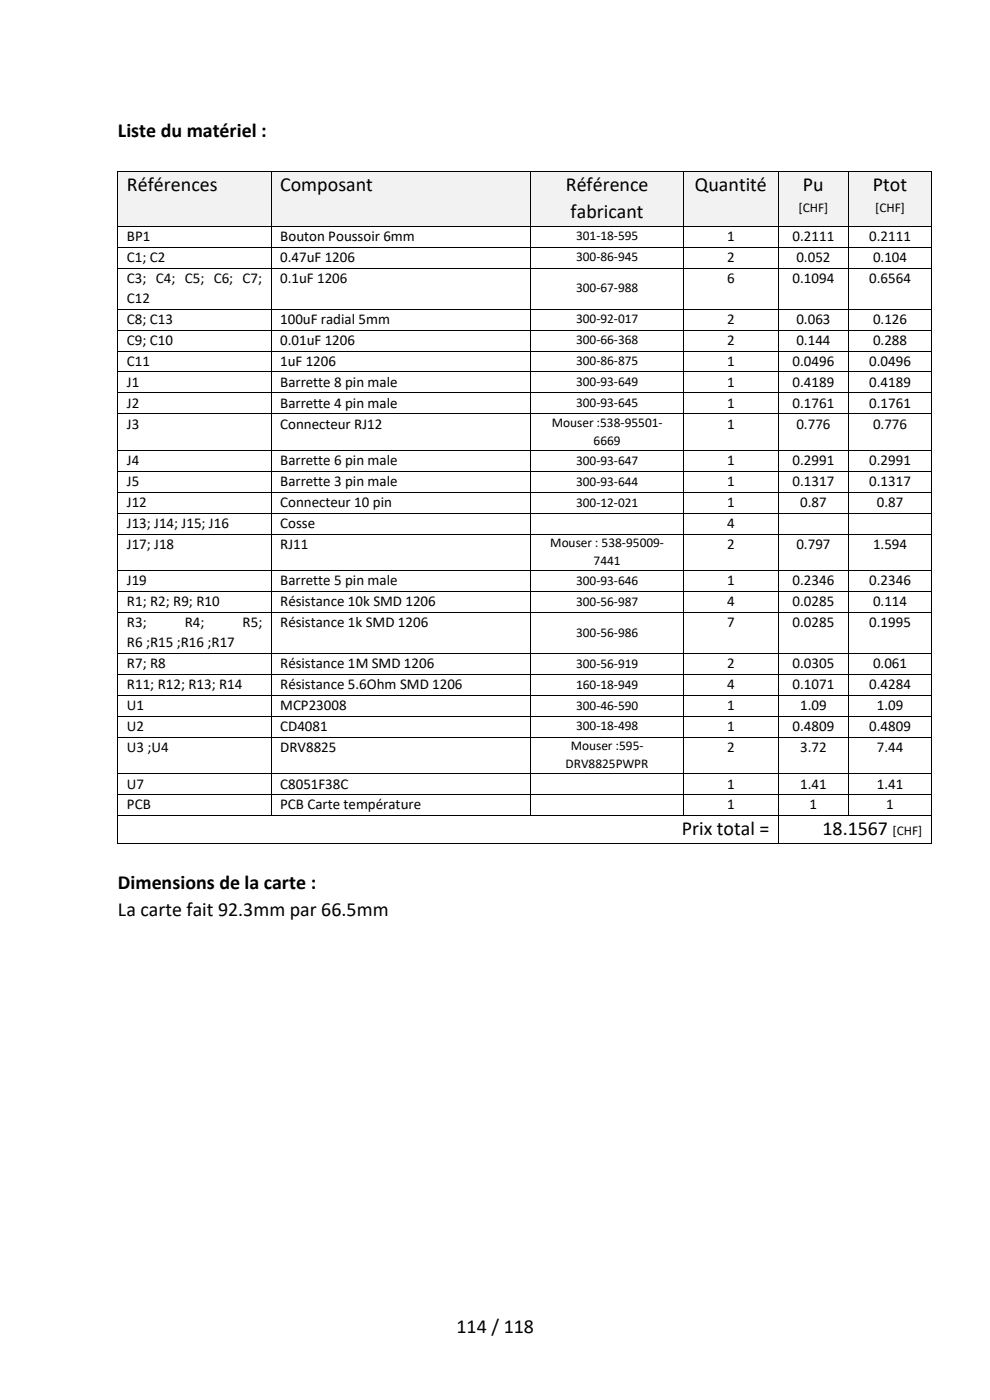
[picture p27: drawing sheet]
<svg xmlns="http://www.w3.org/2000/svg" width="210mm" height="297mm" viewBox="0 0 210 297" stroke-linecap="round" stroke-linejoin="round" font-family="sans-serif">
<defs><g id="words">
<g font-size="4.2">
<text x="25" y="29">Liste du matériel :</text>
<text x="26.9" y="40.6">Références</text>
<text x="59.4" y="40.6">Composant</text>
<text x="120" y="40.6">Référence</text>
<text x="147.4" y="40.6">Quantité</text>
<text x="170.3" y="40.6">Pu</text>
<text x="185.2" y="40.6">Ptot</text>
<text x="121.1" y="46.3">fabricant</text>
<text x="144.6" y="177.2">Prix total =</text>
<text x="174.4" y="177.2">18.1567</text>
<text x="25" y="188.7">Dimensions de la carte :</text>
<text x="25" y="194.4">La carte fait 92.3mm par 66.5mm</text>
<text x="96.8" y="282.9">114 / 118</text>
</g>
<g font-size="3.2">
<text x="26.9" y="51.1">BP1</text>
<text x="59.4" y="51.1">Bouton Poussoir 6mm</text>
<text x="154.2" y="51.1">1</text>
<text x="168.1" y="51.1">0.2111</text>
<text x="184.4" y="51.1">0.2111</text>
<text x="26.9" y="55.5">C1; C2</text>
<text x="26.9" y="60">C3; C4; C5; C6; C7;</text>
<text x="59.4" y="55.5">0.47uF 1206</text>
<text x="59.4" y="60">0.1uF 1206</text>
<text x="154.2" y="55.5">2</text>
<text x="154.2" y="60">6</text>
<text x="168.1" y="60">0.1094</text>
<text x="168.9" y="55.5">0.052</text>
<text x="184.4" y="60">0.6564</text>
<text x="185.2" y="55.5">0.104</text>
<text x="26.9" y="64.3">C12</text>
<text x="26.9" y="68.7">C8; C13</text>
<text x="59.4" y="68.7">100uF radial 5mm</text>
<text x="154.2" y="68.7">2</text>
<text x="168.9" y="68.7">0.063</text>
<text x="185.2" y="68.7">0.126</text>
<text x="26.9" y="73.1">C9; C10</text>
<text x="26.9" y="77.6">C11</text>
<text x="59.4" y="73.1">0.01uF 1206</text>
<text x="59.4" y="77.6">1uF 1206</text>
<text x="154.2" y="73.1">2</text>
<text x="154.2" y="77.6">1</text>
<text x="168.1" y="77.6">0.0496</text>
<text x="168.9" y="73.1">0.144</text>
<text x="184.4" y="77.6">0.0496</text>
<text x="185.2" y="73.1">0.288</text>
<text x="26.9" y="82">J1</text>
<text x="59.4" y="82">Barrette 8 pin male</text>
<text x="154.2" y="82">1</text>
<text x="168.1" y="82">0.4189</text>
<text x="184.4" y="82">0.4189</text>
<text x="26.9" y="86.5">J2</text>
<text x="59.4" y="86.5">Barrette 4 pin male</text>
<text x="154.2" y="86.5">1</text>
<text x="168.1" y="86.5">0.1761</text>
<text x="184.4" y="86.5">0.1761</text>
<text x="26.9" y="90.9">J3</text>
<text x="59.4" y="90.9">Connecteur RJ12</text>
<text x="154.2" y="90.9">1</text>
<text x="168.9" y="90.9">0.776</text>
<text x="185.2" y="90.9">0.776</text>
<text x="26.9" y="98.7">J4</text>
<text x="59.4" y="98.7">Barrette 6 pin male</text>
<text x="154.2" y="98.7">1</text>
<text x="168.1" y="98.7">0.2991</text>
<text x="184.4" y="98.7">0.2991</text>
<text x="26.9" y="103.1">J5</text>
<text x="26.9" y="107.5">J12</text>
<text x="59.4" y="103.1">Barrette 3 pin male</text>
<text x="59.4" y="107.5">Connecteur 10 pin</text>
<text x="154.2" y="103.1">1</text>
<text x="154.2" y="107.5">1</text>
<text x="168.1" y="103.1">0.1317</text>
<text x="169.7" y="107.5">0.87</text>
<text x="184.4" y="103.1">0.1317</text>
<text x="186" y="107.5">0.87</text>
<text x="26.9" y="112">J13; J14; J15; J16</text>
<text x="59.4" y="112">Cosse</text>
<text x="154.2" y="112">4</text>
<text x="26.9" y="116.4">J17; J18</text>
<text x="59.4" y="116.4">RJ11</text>
<text x="154.2" y="116.4">2</text>
<text x="168.9" y="116.4">0.797</text>
<text x="185.2" y="116.4">1.594</text>
<text x="26.9" y="124.2">J19</text>
<text x="59.4" y="124.2">Barrette 5 pin male</text>
<text x="154.2" y="124.2">1</text>
<text x="168.1" y="124.2">0.2346</text>
<text x="184.4" y="124.2">0.2346</text>
<text x="26.9" y="128.6">R1; R2; R9; R10</text>
<text x="59.4" y="128.6">Résistance 10k SMD 1206</text>
<text x="154.2" y="128.6">4</text>
<text x="168.1" y="128.6">0.0285</text>
<text x="185.2" y="128.6">0.114</text>
<text x="26.9" y="133.1">R3;</text>
<text x="26.9" y="137.3">R6 ;R15 ;R16 ;R17</text>
<text x="39.2" y="133.1">R4;</text>
<text x="51.5" y="133.1">R5;</text>
<text x="59.4" y="133.1">Résistance 1k SMD 1206</text>
<text x="154.2" y="133.1">7</text>
<text x="168.1" y="133.1">0.0285</text>
<text x="184.4" y="133.1">0.1995</text>
<text x="26.9" y="141.7">R7; R8</text>
<text x="59.4" y="141.7">Résistance 1M SMD 1206</text>
<text x="154.2" y="141.7">2</text>
<text x="168.1" y="141.7">0.0305</text>
<text x="185.2" y="141.7">0.061</text>
<text x="26.9" y="146.2">R11; R12; R13; R14</text>
<text x="59.4" y="146.2">Résistance 5.6Ohm SMD 1206</text>
<text x="154.2" y="146.2">4</text>
<text x="168.1" y="146.2">0.1071</text>
<text x="184.4" y="146.2">0.4284</text>
<text x="26.9" y="150.6">U1</text>
<text x="26.9" y="155.1">U2</text>
<text x="59.4" y="150.6">MCP23008</text>
<text x="59.4" y="155.1">CD4081</text>
<text x="154.2" y="150.6">1</text>
<text x="154.2" y="155.1">1</text>
<text x="168.1" y="155.1">0.4809</text>
<text x="169.7" y="150.6">1.09</text>
<text x="184.4" y="155.1">0.4809</text>
<text x="186" y="150.6">1.09</text>
<text x="26.9" y="159.5">U3 ;U4</text>
<text x="59.4" y="159.5">DRV8825</text>
<text x="154.2" y="159.5">2</text>
<text x="169.7" y="159.5">3.72</text>
<text x="186" y="159.5">7.44</text>
<text x="26.9" y="167.3">U7</text>
<text x="59.4" y="167.3">C8051F38C</text>
<text x="154.2" y="167.3">1</text>
<text x="169.7" y="167.3">1.41</text>
<text x="186" y="167.3">1.41</text>
<text x="26.9" y="171.7">PCB</text>
<text x="59.4" y="171.7">PCB Carte température</text>
<text x="154.2" y="171.7">1</text>
<text x="171.7" y="171.7">1</text>
<text x="188" y="171.7">1</text>
</g>
<g font-size="2.8">
<text x="169.4" y="44.9">[CHF]</text>
<text x="185.7" y="44.9">[CHF]</text>
<text x="122.2" y="51">301-18-595</text>
<text x="122.2" y="55.5">300-86-945</text>
<text x="122.2" y="62">300-67-988</text>
<text x="122.2" y="68.6">300-92-017</text>
<text x="122.2" y="73">300-66-368</text>
<text x="122.2" y="77.5">300-86-875</text>
<text x="122.2" y="81.9">300-93-649</text>
<text x="122.2" y="86.4">300-93-645</text>
<text x="117.1" y="90.6">Mouser :538-95501-</text>
<text x="125.9" y="94.3">6669</text>
<text x="122.2" y="98.6">300-93-647</text>
<text x="122.2" y="103">300-93-644</text>
<text x="122.2" y="107.5">300-12-021</text>
<text x="116.7" y="116.1">Mouser : 538-95009-</text>
<text x="125.9" y="119.9">7441</text>
<text x="122.2" y="124.1">300-93-646</text>
<text x="122.2" y="128.5">300-56-987</text>
<text x="122.2" y="135.1">300-56-986</text>
<text x="122.2" y="141.7">300-56-919</text>
<text x="122.2" y="146.1">160-18-949</text>
<text x="122.2" y="150.6">300-46-590</text>
<text x="122.2" y="155">300-18-498</text>
<text x="121.1" y="159.2">Mouser :595-</text>
<text x="120" y="163">DRV8825PWPR</text>
<text x="189.3" y="177.2">[CHF]</text>
</g>
</g></defs>
<g fill="#f2f2f2">
<path d="M25.1 36.6h32.4v11.3h-32.4z" fill-rule="evenodd"/>
<path d="M26.9 36.6h28.7v5.7h-28.7z" fill-rule="evenodd"/>
<path d="M57.6 36.6h54.9v11.3h-54.9z" fill-rule="evenodd"/>
<path d="M59.4 36.6h51.2v5.7h-51.2z" fill-rule="evenodd"/>
<path d="M112.6 36.6h32.4v11.3h-32.4z" fill-rule="evenodd"/>
<path d="M114.5 36.6h28.7v5.7h-28.7z" fill-rule="evenodd"/>
<path d="M114.5 42.3h28.7v5.6h-28.7z" fill-rule="evenodd"/>
<path d="M145.1 36.6h19.9v11.3h-19.9z" fill-rule="evenodd"/>
<path d="M147 36.6h16.1v5.7h-16.1z" fill-rule="evenodd"/>
<path d="M165.1 36.6h14.9v11.3h-14.9z" fill-rule="evenodd"/>
<path d="M167 36.6h11.2v5.7h-11.2z" fill-rule="evenodd"/>
<path d="M167 42.3h11.2v3.7h-11.2z" fill-rule="evenodd"/>
<path d="M180.2 36.6h17.3v11.3h-17.3z" fill-rule="evenodd"/>
<path d="M182 36.6h13.7v5.7h-13.7z" fill-rule="evenodd"/>
<path d="M182 42.3h13.7v3.7h-13.7z" fill-rule="evenodd"/>
</g>
<g fill="#000">
<path d="M24.9 36.4h.2v.1h-.2z" fill-rule="evenodd"/>
<path d="M24.9 36.4h.2v.1h-.2z" fill-rule="evenodd"/>
<path d="M57.5 36.4h.1v.1h-.1z" fill-rule="evenodd"/>
<path d="M112.5 36.4h.2v.1h-.2z" fill-rule="evenodd"/>
<path d="M145 36.4h.1v.1h-.1z" fill-rule="evenodd"/>
<path d="M165 36.4h.2v.1h-.2z" fill-rule="evenodd"/>
<path d="M180 36.4h.2v.1h-.2z" fill-rule="evenodd"/>
<path d="M197.5 36.4h.1v.1h-.1z" fill-rule="evenodd"/>
<path d="M197.5 36.4h.1v.1h-.1z" fill-rule="evenodd"/>
<path d="M24.9 47.9h.2v.2h-.2z" fill-rule="evenodd"/>
<path d="M24.9 52.4h.2v.1h-.2z" fill-rule="evenodd"/>
<path d="M24.9 56.8h.2v.2h-.2z" fill-rule="evenodd"/>
<path d="M57.5 47.9h.1v.2h-.1z" fill-rule="evenodd"/>
<path d="M57.5 52.4h.1v.1h-.1z" fill-rule="evenodd"/>
<path d="M57.5 56.8h.1v.2h-.1z" fill-rule="evenodd"/>
<path d="M112.5 47.9h.2v.2h-.2z" fill-rule="evenodd"/>
<path d="M112.5 52.4h.2v.1h-.2z" fill-rule="evenodd"/>
<path d="M112.5 56.8h.2v.2h-.2z" fill-rule="evenodd"/>
<path d="M145 47.9h.1v.2h-.1z" fill-rule="evenodd"/>
<path d="M145 52.4h.1v.1h-.1z" fill-rule="evenodd"/>
<path d="M145 56.8h.1v.2h-.1z" fill-rule="evenodd"/>
<path d="M165 47.9h.2v.2h-.2z" fill-rule="evenodd"/>
<path d="M165 52.4h.2v.1h-.2z" fill-rule="evenodd"/>
<path d="M165 56.8h.2v.2h-.2z" fill-rule="evenodd"/>
<path d="M180 47.9h.2v.2h-.2z" fill-rule="evenodd"/>
<path d="M180 52.4h.2v.1h-.2z" fill-rule="evenodd"/>
<path d="M180 56.8h.2v.2h-.2z" fill-rule="evenodd"/>
<path d="M197.5 47.9h.1v.2h-.1z" fill-rule="evenodd"/>
<path d="M197.5 52.4h.1v.1h-.1z" fill-rule="evenodd"/>
<path d="M197.5 56.8h.1v.2h-.1z" fill-rule="evenodd"/>
<path d="M24.9 65.5h.2v.2h-.2z" fill-rule="evenodd"/>
<path d="M24.9 69.9h.2v.2h-.2z" fill-rule="evenodd"/>
<path d="M24.9 74.4h.2v.2h-.2z" fill-rule="evenodd"/>
<path d="M24.9 78.8h.2v.2h-.2z" fill-rule="evenodd"/>
<path d="M57.5 65.5h.1v.2h-.1z" fill-rule="evenodd"/>
<path d="M57.5 69.9h.1v.2h-.1z" fill-rule="evenodd"/>
<path d="M57.5 74.4h.1v.2h-.1z" fill-rule="evenodd"/>
<path d="M57.5 78.8h.1v.2h-.1z" fill-rule="evenodd"/>
<path d="M112.5 65.5h.2v.2h-.2z" fill-rule="evenodd"/>
<path d="M112.5 69.9h.2v.2h-.2z" fill-rule="evenodd"/>
<path d="M112.5 74.4h.2v.2h-.2z" fill-rule="evenodd"/>
<path d="M112.5 78.8h.2v.2h-.2z" fill-rule="evenodd"/>
<path d="M145 65.5h.1v.2h-.1z" fill-rule="evenodd"/>
<path d="M145 69.9h.1v.2h-.1z" fill-rule="evenodd"/>
<path d="M145 74.4h.1v.2h-.1z" fill-rule="evenodd"/>
<path d="M145 78.8h.1v.2h-.1z" fill-rule="evenodd"/>
<path d="M165 65.5h.2v.2h-.2z" fill-rule="evenodd"/>
<path d="M165 69.9h.2v.2h-.2z" fill-rule="evenodd"/>
<path d="M165 74.4h.2v.2h-.2z" fill-rule="evenodd"/>
<path d="M165 78.8h.2v.2h-.2z" fill-rule="evenodd"/>
<path d="M180 65.5h.2v.2h-.2z" fill-rule="evenodd"/>
<path d="M180 69.9h.2v.2h-.2z" fill-rule="evenodd"/>
<path d="M180 74.4h.2v.2h-.2z" fill-rule="evenodd"/>
<path d="M180 78.8h.2v.2h-.2z" fill-rule="evenodd"/>
<path d="M197.5 65.5h.1v.2h-.1z" fill-rule="evenodd"/>
<path d="M197.5 69.9h.1v.2h-.1z" fill-rule="evenodd"/>
<path d="M197.5 74.4h.1v.2h-.1z" fill-rule="evenodd"/>
<path d="M197.5 78.8h.1v.2h-.1z" fill-rule="evenodd"/>
<path d="M24.9 83.3h.2v.1h-.2z" fill-rule="evenodd"/>
<path d="M24.9 87.7h.2v.2h-.2z" fill-rule="evenodd"/>
<path d="M24.9 95.5h.2v.1h-.2z" fill-rule="evenodd"/>
<path d="M57.5 83.3h.1v.1h-.1z" fill-rule="evenodd"/>
<path d="M57.5 87.7h.1v.2h-.1z" fill-rule="evenodd"/>
<path d="M57.5 95.5h.1v.1h-.1z" fill-rule="evenodd"/>
<path d="M112.5 83.3h.2v.1h-.2z" fill-rule="evenodd"/>
<path d="M112.5 87.7h.2v.2h-.2z" fill-rule="evenodd"/>
<path d="M112.5 95.5h.2v.1h-.2z" fill-rule="evenodd"/>
<path d="M145 83.3h.1v.1h-.1z" fill-rule="evenodd"/>
<path d="M145 87.7h.1v.2h-.1z" fill-rule="evenodd"/>
<path d="M145 95.5h.1v.1h-.1z" fill-rule="evenodd"/>
<path d="M165 83.3h.2v.1h-.2z" fill-rule="evenodd"/>
<path d="M165 87.7h.2v.2h-.2z" fill-rule="evenodd"/>
<path d="M165 95.5h.2v.1h-.2z" fill-rule="evenodd"/>
<path d="M180 83.3h.2v.1h-.2z" fill-rule="evenodd"/>
<path d="M180 87.7h.2v.2h-.2z" fill-rule="evenodd"/>
<path d="M180 95.5h.2v.1h-.2z" fill-rule="evenodd"/>
<path d="M197.5 83.3h.1v.1h-.1z" fill-rule="evenodd"/>
<path d="M197.5 87.7h.1v.2h-.1z" fill-rule="evenodd"/>
<path d="M197.5 95.5h.1v.1h-.1z" fill-rule="evenodd"/>
<path d="M24.9 99.9h.2v.2h-.2z" fill-rule="evenodd"/>
<path d="M24.9 104.4h.2v.1h-.2z" fill-rule="evenodd"/>
<path d="M24.9 108.8h.2v.2h-.2z" fill-rule="evenodd"/>
<path d="M24.9 113.3h.2v.1h-.2z" fill-rule="evenodd"/>
<path d="M57.5 99.9h.1v.2h-.1z" fill-rule="evenodd"/>
<path d="M57.5 104.4h.1v.1h-.1z" fill-rule="evenodd"/>
<path d="M57.5 108.8h.1v.2h-.1z" fill-rule="evenodd"/>
<path d="M57.5 113.3h.1v.1h-.1z" fill-rule="evenodd"/>
<path d="M112.5 99.9h.2v.2h-.2z" fill-rule="evenodd"/>
<path d="M112.5 104.4h.2v.1h-.2z" fill-rule="evenodd"/>
<path d="M112.5 108.8h.2v.2h-.2z" fill-rule="evenodd"/>
<path d="M112.5 113.3h.2v.1h-.2z" fill-rule="evenodd"/>
<path d="M145 99.9h.1v.2h-.1z" fill-rule="evenodd"/>
<path d="M145 104.4h.1v.1h-.1z" fill-rule="evenodd"/>
<path d="M145 108.8h.1v.2h-.1z" fill-rule="evenodd"/>
<path d="M145 113.3h.1v.1h-.1z" fill-rule="evenodd"/>
<path d="M165 99.9h.2v.2h-.2z" fill-rule="evenodd"/>
<path d="M165 104.4h.2v.1h-.2z" fill-rule="evenodd"/>
<path d="M165 108.8h.2v.2h-.2z" fill-rule="evenodd"/>
<path d="M165 113.3h.2v.1h-.2z" fill-rule="evenodd"/>
<path d="M180 99.9h.2v.2h-.2z" fill-rule="evenodd"/>
<path d="M180 104.4h.2v.1h-.2z" fill-rule="evenodd"/>
<path d="M180 108.8h.2v.2h-.2z" fill-rule="evenodd"/>
<path d="M180 113.3h.2v.1h-.2z" fill-rule="evenodd"/>
<path d="M197.5 99.9h.1v.2h-.1z" fill-rule="evenodd"/>
<path d="M197.5 104.4h.1v.1h-.1z" fill-rule="evenodd"/>
<path d="M197.5 108.8h.1v.2h-.1z" fill-rule="evenodd"/>
<path d="M197.5 113.3h.1v.1h-.1z" fill-rule="evenodd"/>
<path d="M24.9 121h.2v.2h-.2z" fill-rule="evenodd"/>
<path d="M24.9 125.5h.2v.1h-.2z" fill-rule="evenodd"/>
<path d="M24.9 129.9h.2v.1h-.2z" fill-rule="evenodd"/>
<path d="M24.9 138.6h.2v.1h-.2z" fill-rule="evenodd"/>
<path d="M57.5 121h.1v.2h-.1z" fill-rule="evenodd"/>
<path d="M57.5 125.5h.1v.1h-.1z" fill-rule="evenodd"/>
<path d="M57.5 129.9h.1v.1h-.1z" fill-rule="evenodd"/>
<path d="M57.5 138.6h.1v.1h-.1z" fill-rule="evenodd"/>
<path d="M112.5 121h.2v.2h-.2z" fill-rule="evenodd"/>
<path d="M112.5 125.5h.2v.1h-.2z" fill-rule="evenodd"/>
<path d="M112.5 129.9h.2v.1h-.2z" fill-rule="evenodd"/>
<path d="M112.5 138.6h.2v.1h-.2z" fill-rule="evenodd"/>
<path d="M145 121h.1v.2h-.1z" fill-rule="evenodd"/>
<path d="M145 125.5h.1v.1h-.1z" fill-rule="evenodd"/>
<path d="M145 129.9h.1v.1h-.1z" fill-rule="evenodd"/>
<path d="M145 138.6h.1v.1h-.1z" fill-rule="evenodd"/>
<path d="M165 121h.2v.2h-.2z" fill-rule="evenodd"/>
<path d="M165 125.5h.2v.1h-.2z" fill-rule="evenodd"/>
<path d="M165 129.9h.2v.1h-.2z" fill-rule="evenodd"/>
<path d="M165 138.6h.2v.1h-.2z" fill-rule="evenodd"/>
<path d="M180 121h.2v.2h-.2z" fill-rule="evenodd"/>
<path d="M180 125.5h.2v.1h-.2z" fill-rule="evenodd"/>
<path d="M180 129.9h.2v.1h-.2z" fill-rule="evenodd"/>
<path d="M180 138.6h.2v.1h-.2z" fill-rule="evenodd"/>
<path d="M197.5 121h.1v.2h-.1z" fill-rule="evenodd"/>
<path d="M197.5 125.5h.1v.1h-.1z" fill-rule="evenodd"/>
<path d="M197.5 129.9h.1v.1h-.1z" fill-rule="evenodd"/>
<path d="M197.5 138.6h.1v.1h-.1z" fill-rule="evenodd"/>
<path d="M24.9 143h.2v.2h-.2z" fill-rule="evenodd"/>
<path d="M24.9 147.5h.2v.1h-.2z" fill-rule="evenodd"/>
<path d="M24.9 151.9h.2v.2h-.2z" fill-rule="evenodd"/>
<path d="M24.9 156.4h.2v.1h-.2z" fill-rule="evenodd"/>
<path d="M57.5 143h.1v.2h-.1z" fill-rule="evenodd"/>
<path d="M57.5 147.5h.1v.1h-.1z" fill-rule="evenodd"/>
<path d="M57.5 151.9h.1v.2h-.1z" fill-rule="evenodd"/>
<path d="M57.5 156.4h.1v.1h-.1z" fill-rule="evenodd"/>
<path d="M112.5 143h.2v.2h-.2z" fill-rule="evenodd"/>
<path d="M112.5 147.5h.2v.1h-.2z" fill-rule="evenodd"/>
<path d="M112.5 151.9h.2v.2h-.2z" fill-rule="evenodd"/>
<path d="M112.5 156.4h.2v.1h-.2z" fill-rule="evenodd"/>
<path d="M145 143h.1v.2h-.1z" fill-rule="evenodd"/>
<path d="M145 147.5h.1v.1h-.1z" fill-rule="evenodd"/>
<path d="M145 151.9h.1v.2h-.1z" fill-rule="evenodd"/>
<path d="M145 156.4h.1v.1h-.1z" fill-rule="evenodd"/>
<path d="M165 143h.2v.2h-.2z" fill-rule="evenodd"/>
<path d="M165 147.5h.2v.1h-.2z" fill-rule="evenodd"/>
<path d="M165 151.9h.2v.2h-.2z" fill-rule="evenodd"/>
<path d="M165 156.4h.2v.1h-.2z" fill-rule="evenodd"/>
<path d="M180 143h.2v.2h-.2z" fill-rule="evenodd"/>
<path d="M180 147.5h.2v.1h-.2z" fill-rule="evenodd"/>
<path d="M180 151.9h.2v.2h-.2z" fill-rule="evenodd"/>
<path d="M180 156.4h.2v.1h-.2z" fill-rule="evenodd"/>
<path d="M197.5 143h.1v.2h-.1z" fill-rule="evenodd"/>
<path d="M197.5 147.5h.1v.1h-.1z" fill-rule="evenodd"/>
<path d="M197.5 151.9h.1v.2h-.1z" fill-rule="evenodd"/>
<path d="M197.5 156.4h.1v.1h-.1z" fill-rule="evenodd"/>
<path d="M24.9 164.1h.2v.2h-.2z" fill-rule="evenodd"/>
<path d="M24.9 168.6h.2v.1h-.2z" fill-rule="evenodd"/>
<path d="M24.9 173h.2v.2h-.2z" fill-rule="evenodd"/>
<path d="M24.9 178.8h.2v.2h-.2z" fill-rule="evenodd"/>
<path d="M24.9 178.8h.2v.2h-.2z" fill-rule="evenodd"/>
<path d="M57.5 164.1h.1v.2h-.1z" fill-rule="evenodd"/>
<path d="M57.5 168.6h.1v.1h-.1z" fill-rule="evenodd"/>
<path d="M57.5 173h.1v.2h-.1z" fill-rule="evenodd"/>
<path d="M112.5 164.1h.2v.2h-.2z" fill-rule="evenodd"/>
<path d="M112.5 168.6h.2v.1h-.2z" fill-rule="evenodd"/>
<path d="M112.5 173h.2v.2h-.2z" fill-rule="evenodd"/>
<path d="M145 164.1h.1v.2h-.1z" fill-rule="evenodd"/>
<path d="M145 168.6h.1v.1h-.1z" fill-rule="evenodd"/>
<path d="M145 173h.1v.2h-.1z" fill-rule="evenodd"/>
<path d="M165 164.1h.2v.2h-.2z" fill-rule="evenodd"/>
<path d="M165 168.6h.2v.1h-.2z" fill-rule="evenodd"/>
<path d="M165 173h.2v.2h-.2z" fill-rule="evenodd"/>
<path d="M165 178.8h.2v.2h-.2z" fill-rule="evenodd"/>
<path d="M180 164.1h.2v.2h-.2z" fill-rule="evenodd"/>
<path d="M180 168.6h.2v.1h-.2z" fill-rule="evenodd"/>
<path d="M180 173h.2v.2h-.2z" fill-rule="evenodd"/>
<path d="M197.5 164.1h.1v.2h-.1z" fill-rule="evenodd"/>
<path d="M197.5 168.6h.1v.1h-.1z" fill-rule="evenodd"/>
<path d="M197.5 173h.1v.2h-.1z" fill-rule="evenodd"/>
<path d="M197.5 178.8h.1v.2h-.1z" fill-rule="evenodd"/>
<path d="M197.5 178.8h.1v.2h-.1z" fill-rule="evenodd"/>
</g>
<g fill="none" stroke="#000" stroke-width=".21">
<path d="M25 36.5v11.4M25.1 36.5h32.4M57.5 36.5v11.4M57.6 36.5h54.9M112.6 36.5v11.4M112.7 36.5h32.3M145.1 36.5v11.4M145.1 36.5h19.9M165.1 36.5v11.4M165.2 36.5h14.8M180.1 36.5v11.4M180.2 36.5h17.3"/>
<path d="M197.6 36.5v11.4M25 48.1v4.3M25 52.5v4.3M25 57v8.5M25.1 48h32.4M25.1 52.5h32.4M25.1 56.9h32.4M57.5 48.1v4.3M57.5 52.5v4.3M57.5 57v8.5M57.6 48h54.9M57.6 52.5h54.9"/>
<path d="M57.6 56.9h54.9M112.6 48.1v4.3M112.6 52.5v4.3M112.6 57v8.5M112.7 48h32.3M112.7 52.5h32.3M112.7 56.9h32.3M145.1 48.1v4.3M145.1 52.5v4.3M145.1 57v8.5M145.1 48h19.9M145.1 52.5h19.9"/>
<path d="M145.1 56.9h19.9M165.1 48.1v4.3M165.1 52.5v4.3M165.1 57v8.5M165.2 48h14.8M165.2 52.5h14.8M165.2 56.9h14.8M180.1 48.1v4.3M180.1 52.5v4.3M180.1 57v8.5M180.2 48h17.3M180.2 52.5h17.3"/>
<path d="M180.2 56.9h17.3M197.6 48.1v4.3M197.6 52.5v4.3M197.6 57v8.5M25 65.7v4.2M25 70.1v4.3M25 74.6v4.2M25 79v4.3M25.1 65.6h32.4M25.1 70h32.4M25.1 74.5h32.4M25.1 78.9h32.4"/>
<path d="M57.5 65.7v4.2M57.5 70.1v4.3M57.5 74.6v4.2M57.5 79v4.3M57.6 65.6h54.9M57.6 70h54.9M57.6 74.5h54.9M57.6 78.9h54.9M112.6 65.7v4.2M112.6 70.1v4.3M112.6 74.6v4.2M112.6 79v4.3"/>
<path d="M112.7 65.6h32.3M112.7 70h32.3M112.7 74.5h32.3M112.7 78.9h32.3M145.1 65.7v4.2M145.1 70.1v4.3M145.1 74.6v4.2M145.1 79v4.3M145.1 65.6h19.9M145.1 70h19.9M145.1 74.5h19.9M145.1 78.9h19.9"/>
<path d="M165.1 65.7v4.2M165.1 70.1v4.3M165.1 74.6v4.2M165.1 79v4.3M165.2 65.6h14.8M165.2 70h14.8M165.2 74.5h14.8M165.2 78.9h14.8M180.1 65.7v4.2M180.1 70.1v4.3M180.1 74.6v4.2M180.1 79v4.3"/>
<path d="M180.2 65.6h17.3M180.2 70h17.3M180.2 74.5h17.3M180.2 78.9h17.3M197.6 65.7v4.2M197.6 70.1v4.3M197.6 74.6v4.2M197.6 79v4.3M25 83.4v4.3M25 87.9v7.6M25 95.6v4.3M25.1 83.4h32.4"/>
<path d="M25.1 87.8h32.4M25.1 95.6h32.4M57.5 83.4v4.3M57.5 87.9v7.6M57.5 95.6v4.3M57.6 83.4h54.9M57.6 87.8h54.9M57.6 95.6h54.9M112.6 83.4v4.3M112.6 87.9v7.6M112.6 95.6v4.3M112.7 83.4h32.3"/>
<path d="M112.7 87.8h32.3M112.7 95.6h32.3M145.1 83.4v4.3M145.1 87.9v7.6M145.1 95.6v4.3M145.1 83.4h19.9M145.1 87.8h19.9M145.1 95.6h19.9M165.1 83.4v4.3M165.1 87.9v7.6M165.1 95.6v4.3M165.2 83.4h14.8"/>
<path d="M165.2 87.8h14.8M165.2 95.6h14.8M180.1 83.4v4.3M180.1 87.9v7.6M180.1 95.6v4.3M180.2 83.4h17.3M180.2 87.8h17.3M180.2 95.6h17.3M197.6 83.4v4.3M197.6 87.9v7.6M197.6 95.6v4.3M25 100.1v4.3"/>
<path d="M25 104.5v4.3M25 109v4.3M25 113.4v7.6M25.1 100h32.4M25.1 104.5h32.4M25.1 108.9h32.4M25.1 113.3h32.4M57.5 100.1v4.3M57.5 104.5v4.3M57.5 109v4.3M57.5 113.4v7.6M57.6 100h54.9"/>
<path d="M57.6 104.5h54.9M57.6 108.9h54.9M57.6 113.3h54.9M112.6 100.1v4.3M112.6 104.5v4.3M112.6 109v4.3M112.6 113.4v7.6M112.7 100h32.3M112.7 104.5h32.3M112.7 108.9h32.3M112.7 113.3h32.3M145.1 100.1v4.3"/>
<path d="M145.1 104.5v4.3M145.1 109v4.3M145.1 113.4v7.6M145.1 100h19.9M145.1 104.5h19.9M145.1 108.9h19.9M145.1 113.3h19.9M165.1 100.1v4.3M165.1 104.5v4.3M165.1 109v4.3M165.1 113.4v7.6M165.2 100h14.8"/>
<path d="M165.2 104.5h14.8M165.2 108.9h14.8M165.2 113.3h14.8M180.1 100.1v4.3M180.1 104.5v4.3M180.1 109v4.3M180.1 113.4v7.6M180.2 100h17.3M180.2 104.5h17.3M180.2 108.9h17.3M180.2 113.3h17.3M197.6 100.1v4.3"/>
<path d="M197.6 104.5v4.3M197.6 109v4.3M197.6 113.4v7.6M25 121.2v4.3M25 125.6v4.3M25 130v8.6M25 138.7v4.3M25.1 121.1h32.4M25.1 125.5h32.4M25.1 129.9h32.4M25.1 138.7h32.4M57.5 121.2v4.3"/>
<path d="M57.5 125.6v4.3M57.5 130v8.6M57.5 138.7v4.3M57.6 121.1h54.9M57.6 125.5h54.9M57.6 129.9h54.9M57.6 138.7h54.9M112.6 121.2v4.3M112.6 125.6v4.3M112.6 130v8.6M112.6 138.7v4.3M112.7 121.1h32.3"/>
<path d="M112.7 125.5h32.3M112.7 129.9h32.3M112.7 138.7h32.3M145.1 121.2v4.3M145.1 125.6v4.3M145.1 130v8.6M145.1 138.7v4.3M145.1 121.1h19.9M145.1 125.5h19.9M145.1 129.9h19.9M145.1 138.7h19.9M165.1 121.2v4.3"/>
<path d="M165.1 125.6v4.3M165.1 130v8.6M165.1 138.7v4.3M165.2 121.1h14.8M165.2 125.5h14.8M165.2 129.9h14.8M165.2 138.7h14.8M180.1 121.2v4.3M180.1 125.6v4.3M180.1 130v8.6M180.1 138.7v4.3M180.2 121.1h17.3"/>
<path d="M180.2 125.5h17.3M180.2 129.9h17.3M180.2 138.7h17.3M197.6 121.2v4.3M197.6 125.6v4.3M197.6 130v8.6M197.6 138.7v4.3M25 143.2v4.3M25 147.6v4.3M25 152.1v4.3M25 156.5v7.6M25.1 143.1h32.4"/>
<path d="M25.1 147.6h32.4M25.1 152h32.4M25.1 156.4h32.4M57.5 143.2v4.3M57.5 147.6v4.3M57.5 152.1v4.3M57.5 156.5v7.6M57.6 143.1h54.9M57.6 147.6h54.9M57.6 152h54.9M57.6 156.4h54.9M112.6 143.2v4.3"/>
<path d="M112.6 147.6v4.3M112.6 152.1v4.3M112.6 156.5v7.6M112.7 143.1h32.3M112.7 147.6h32.3M112.7 152h32.3M112.7 156.4h32.3M145.1 143.2v4.3M145.1 147.6v4.3M145.1 152.1v4.3M145.1 156.5v7.6M145.1 143.1h19.9"/>
<path d="M145.1 147.6h19.9M145.1 152h19.9M145.1 156.4h19.9M165.1 143.2v4.3M165.1 147.6v4.3M165.1 152.1v4.3M165.1 156.5v7.6M165.2 143.1h14.8M165.2 147.6h14.8M165.2 152h14.8M165.2 156.4h14.8M180.1 143.2v4.3"/>
<path d="M180.1 147.6v4.3M180.1 152.1v4.3M180.1 156.5v7.6M180.2 143.1h17.3M180.2 147.6h17.3M180.2 152h17.3M180.2 156.4h17.3M197.6 143.2v4.3M197.6 147.6v4.3M197.6 152.1v4.3M197.6 156.5v7.6M25 164.3v4.3"/>
<path d="M25 168.7v4.3M25 173.2v5.6M25.1 164.2h32.4M25.1 168.6h32.4M25.1 173.1h32.4M25.1 178.9h139.9M57.5 164.3v4.3M57.5 168.7v4.3M57.6 164.2h54.9M57.6 168.6h54.9M57.6 173.1h54.9M112.6 164.3v4.3"/>
<path d="M112.6 168.7v4.3M112.7 164.2h32.3M112.7 168.6h32.3M112.7 173.1h32.3M145.1 164.3v4.3M145.1 168.7v4.3M145.1 164.2h19.9M145.1 168.6h19.9M145.1 173.1h19.9M165.1 164.3v4.3M165.1 168.7v4.3M165.1 173.2v5.6"/>
<path d="M165.2 164.2h14.8M165.2 168.6h14.8M165.2 173.1h14.8M165.2 178.9h32.3M180.1 164.3v4.3M180.1 168.7v4.3M180.2 164.2h17.3M180.2 168.6h17.3M180.2 173.1h17.3M197.6 164.3v4.3M197.6 168.7v4.3M197.6 173.2v5.6"/>
</g>
<use href="#words"/>
</svg>
